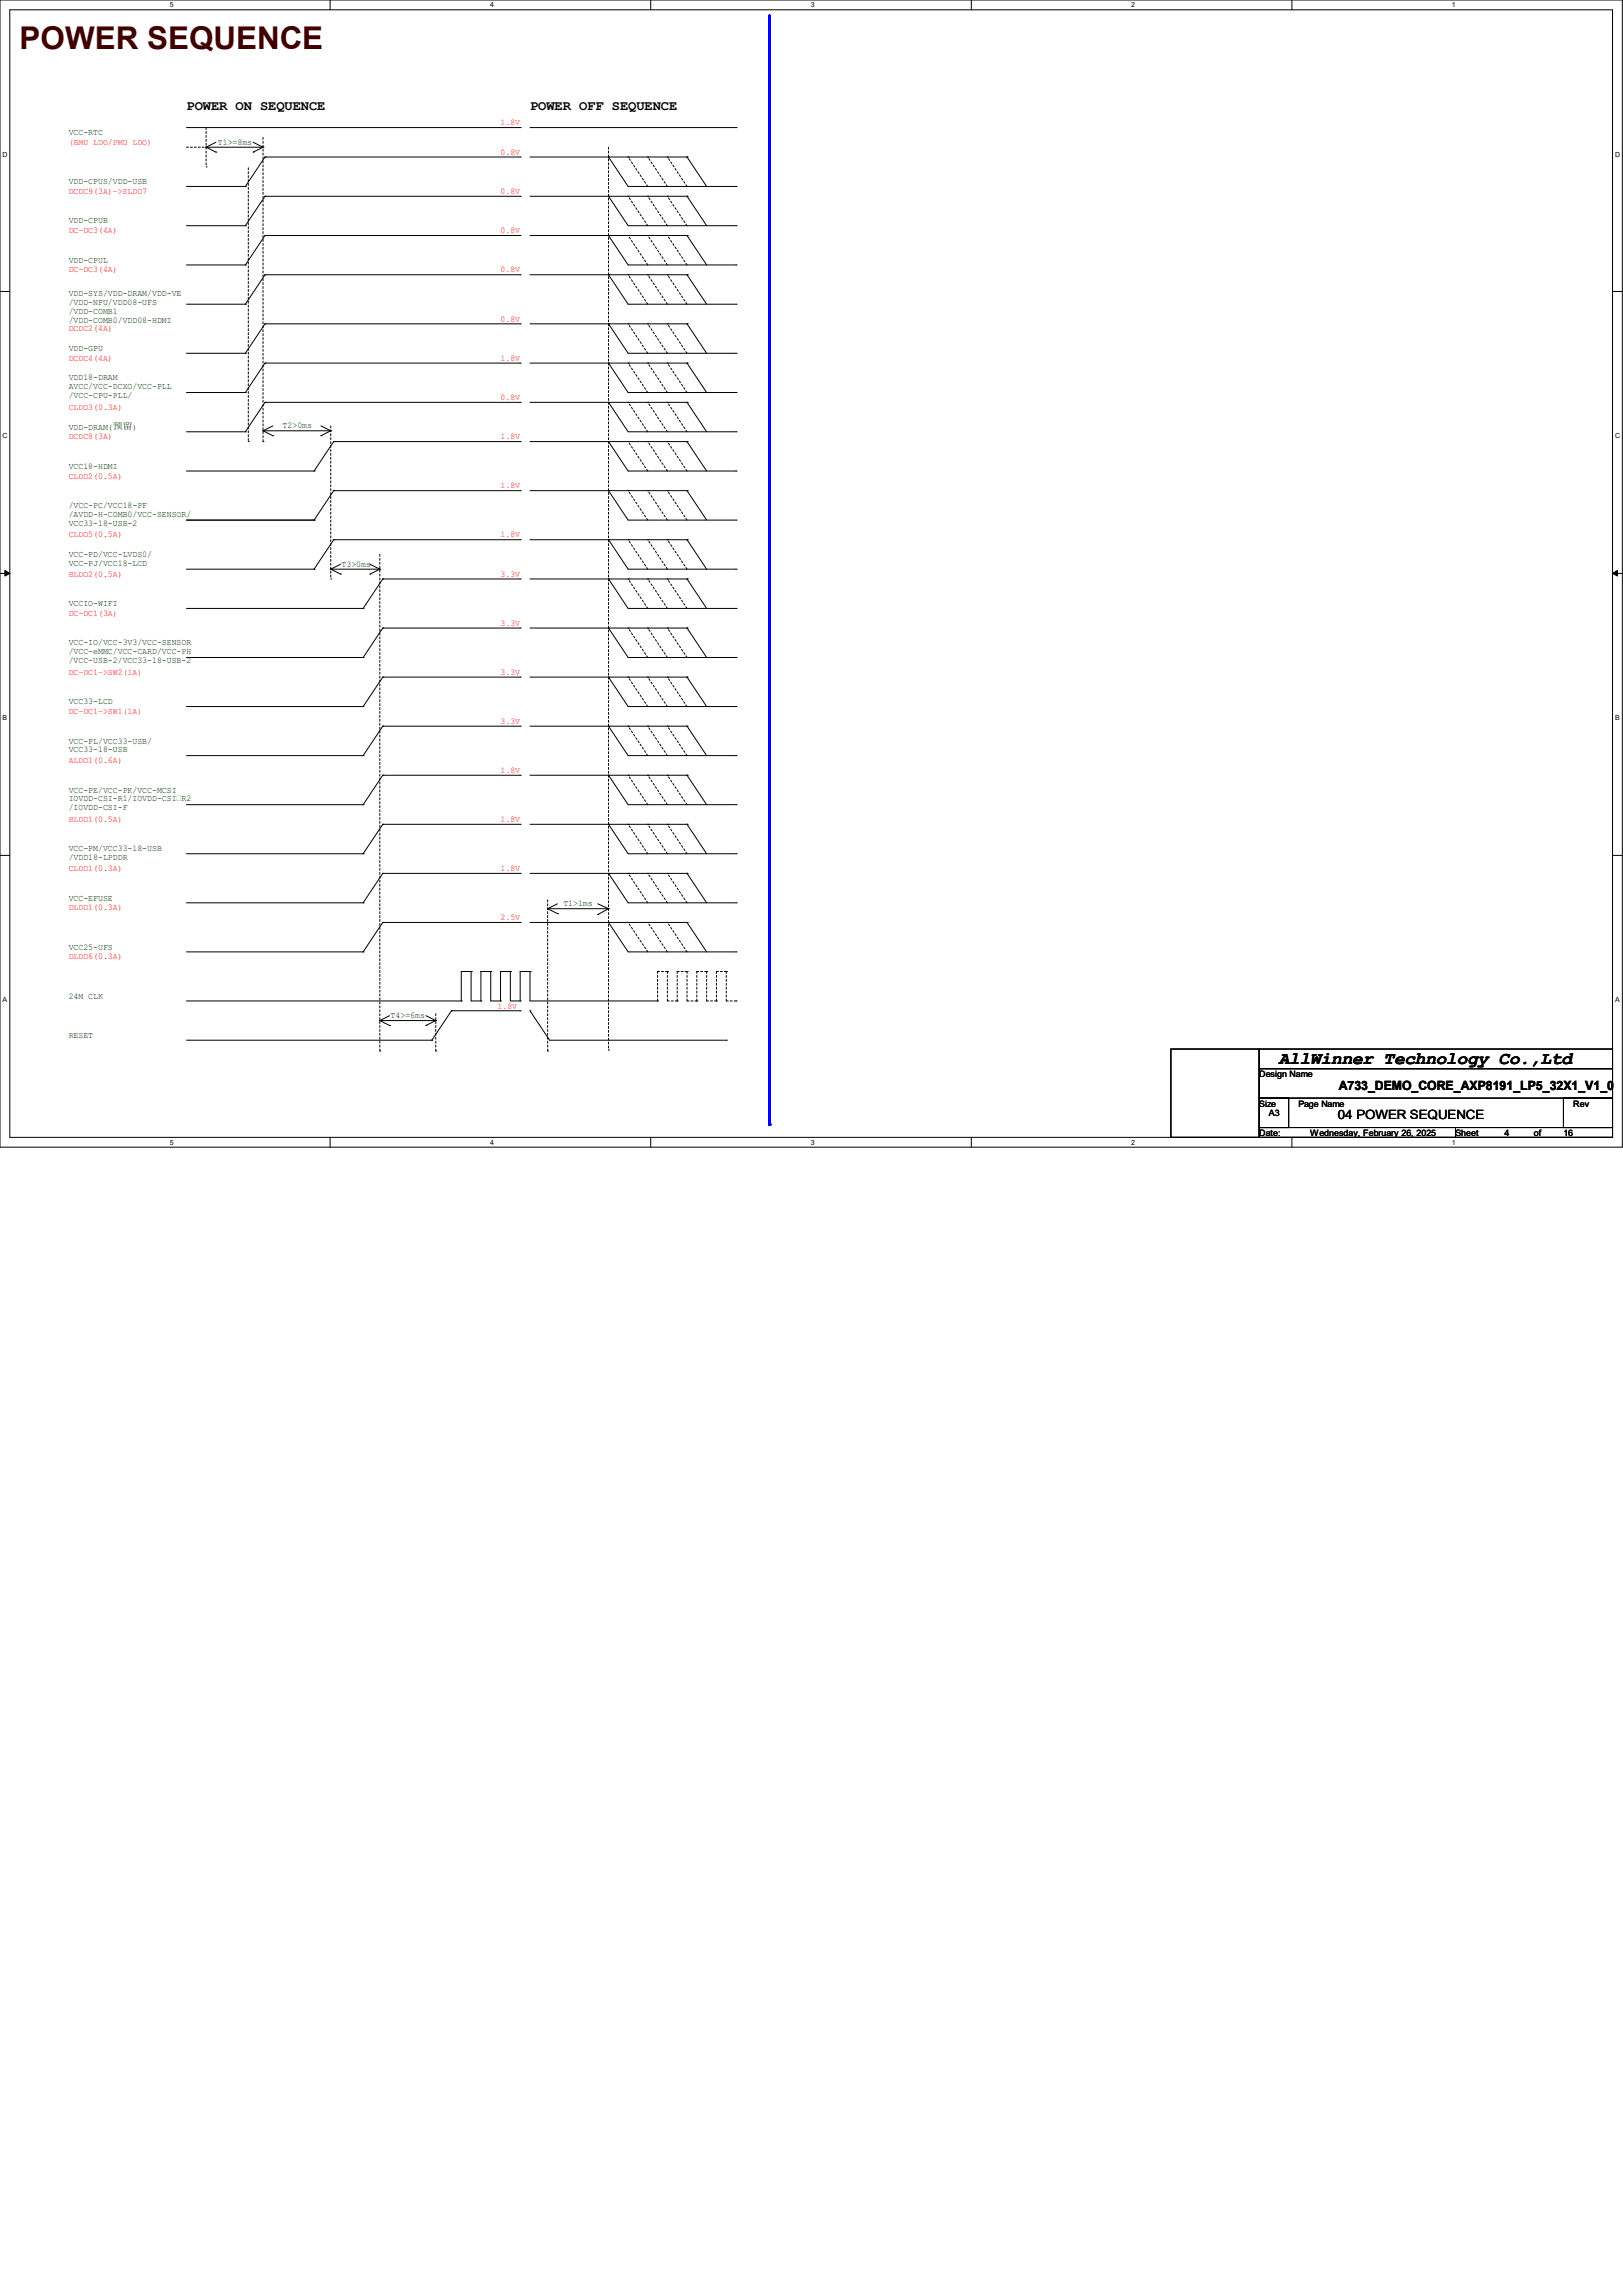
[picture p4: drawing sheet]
<svg xmlns="http://www.w3.org/2000/svg" width="210mm" height="297mm" viewBox="0 0 210 297" stroke-linecap="round" stroke-linejoin="round" font-family="sans-serif">
<defs><g id="words">
<text font-size="4.1" fill="#400000" x="2.5" y="6.3">POWER SEQUENCE</text>
<text font-size="2.3" x="165.5" y="137.7">AllWinner Technology Co.,Ltd</text>
<g font-size="1.8">
<text x="24.1" y="14.2">POWER ON SEQUENCE</text>
<text x="68.6" y="14.2">POWER OFF SEQUENCE</text>
</g>
<g font-size="1.7">
<text x="173.2" y="141.1">A733_DEMO_CORE_AXP8191_LP5_32X1_V1_0</text>
<text x="173.1" y="144.9">04 POWER SEQUENCE</text>
</g>
<g font-size="1.1" fill="#004000">
<text x="8.9" y="17.5">VCC-RTC</text>
<text x="8.9" y="23.8">VDD-CPUS/VDD-USB</text>
<text x="28.2" y="18.8">T1&gt;=8ms</text>
<text x="8.9" y="28.9">VDD-CPUB</text>
<text x="8.9" y="34">VDD-CPUL</text>
<text x="8.9" y="38.3">VDD-SYS/VDD-DRAM/VDD-VE</text>
<text x="8.9" y="39.5">/VDD-NPU/VDD08-UFS</text>
<text x="8.9" y="40.6">/VDD-COMB1</text>
<text x="8.9" y="41.7">/VDD-COMB0/VDD08-HDMI</text>
<text x="8.9" y="45.4">VDD-GPU</text>
<text x="8.9" y="49.2">VDD18-DRAM</text>
<text x="8.9" y="50.4">AVCC/VCC-DCXO/VCC-PLL</text>
<text x="8.9" y="51.5">/VCC-CPU-PLL/</text>
<text x="8.9" y="55.6">VDD-DRAM(预留)</text>
<text x="36.6" y="55.3">T2&gt;0ms</text>
<text x="8.9" y="60.7">VCC18-HDMI</text>
<text x="8.9" y="65.7">/VCC-PC/VCC18-PF</text>
<text x="8.9" y="66.9">/AVDD-H-COMB0/VCC-SENSOR/</text>
<text x="8.9" y="68">VCC33-18-USB-2</text>
<text x="8.9" y="72.1">VCC-PD/VCC-LVDS0/</text>
<text x="8.9" y="73.2">VCC-PJ/VCC18-LCD</text>
<text x="44.2" y="73.4">T3&gt;0ms</text>
<text x="8.9" y="83.5">VCC-IO/VCC-3V3/VCC-SENSOR</text>
<text x="8.9" y="78.4">VCCIO-WIFI</text>
<text x="8.9" y="84.7">/VCC-eMMC/VCC-CARD/VCC-PH</text>
<text x="8.9" y="85.8">/VCC-USB-2/VCC33-18-USB-2</text>
<text x="8.9" y="91.1">VCC33-LCD</text>
<text x="8.9" y="96.2">VCC-PL/VCC33-USB/</text>
<text x="8.9" y="97.4">VCC33-18-USB</text>
<text x="8.9" y="102.6">VCC-PE/VCC-PK/VCC-MCSI</text>
<text x="8.9" y="103.7">IOVDD-CSI-R1/IOVDD-CSI R2</text>
<text x="8.9" y="104.9">/IOVDD-CSI-F</text>
<text x="8.9" y="110.2">VCC-PM/VCC33-18-USB</text>
<text x="8.9" y="111.3">/VDD18-LPDDR</text>
<text x="8.9" y="116.5">VCC-EFUSE</text>
<text x="72.9" y="117.3">T1&gt;1ms</text>
<text x="8.9" y="122.9">VCC25-UFS</text>
<text x="8.9" y="129.2">24M CLK</text>
<text x="50.5" y="131.8">T4&gt;=6ms</text>
<text x="8.9" y="134.3">RESET</text>
</g>
<g font-size="1.1" fill="#f00">
<text x="64.8" y="16.2">1.8V</text>
<text x="8.9" y="18.8">(BMU LDO/PMU LDO)</text>
<text x="64.8" y="20">0.8V</text>
<text x="8.9" y="25.1">DCDC9(3A)-&gt;ELDO7</text>
<text x="64.8" y="25.1">0.8V</text>
<text x="8.9" y="35.3">DC-DC3(4A)</text>
<text x="8.9" y="30.2">DC-DC3(4A)</text>
<text x="64.8" y="30.2">0.8V</text>
<text x="64.8" y="35.3">0.8V</text>
<text x="64.8" y="41.6">0.8V</text>
<text x="8.9" y="42.9">DCDC2(4A)</text>
<text x="8.9" y="46.7">DCDC4(4A)</text>
<text x="64.8" y="46.7">1.8V</text>
<text x="8.9" y="53">CLDO3(0.3A)</text>
<text x="64.8" y="51.8">0.8V</text>
<text x="8.9" y="56.9">DCDC8(3A)</text>
<text x="64.8" y="56.9">1.8V</text>
<text x="8.9" y="61.9">CLDO2(0.5A)</text>
<text x="64.8" y="63.2">1.8V</text>
<text x="8.9" y="69.6">CLDO5(0.5A)</text>
<text x="64.8" y="69.6">1.8V</text>
<text x="8.9" y="74.6">BLDO2(0.5A)</text>
<text x="64.8" y="74.6">3.3V</text>
<text x="8.9" y="79.7">DC-DC1(3A)</text>
<text x="64.8" y="81">3.3V</text>
<text x="8.9" y="87.3">DC-DC1-&gt;SW2(1A)</text>
<text x="64.8" y="87.3">3.3V</text>
<text x="8.9" y="92.4">DC-DC1-&gt;SW1(1A)</text>
<text x="64.8" y="93.7">3.3V</text>
<text x="8.9" y="98.8">ALDO1(0.6A)</text>
<text x="64.8" y="100">1.8V</text>
<text x="8.9" y="106.4">BLDO1(0.5A)</text>
<text x="64.8" y="106.4">1.8V</text>
<text x="8.9" y="112.7">CLDO1(0.3A)</text>
<text x="64.8" y="112.7">1.8V</text>
<text x="8.9" y="117.8">DLDO1(0.3A)</text>
<text x="64.8" y="119.1">2.5V</text>
<text x="8.9" y="124.2">DLDO6(0.3A)</text>
<text x="64.4" y="130.6">1.8V</text>
</g>
<g font-size="1.1">
<text x="162.9" y="139.4">Design Name</text>
<text x="162.9" y="143.2">Size</text>
<text x="168" y="143.2">Page Name</text>
<text x="203.6" y="143.2">Rev</text>
<text x="162.9" y="147">Date:</text>
<text x="164.2" y="144.5">A3</text>
<text x="169.5" y="147">Wednesday, February 26, 2025</text>
<text x="188.3" y="147">Sheet</text>
<text x="194.7" y="147">4</text>
<text x="198.5" y="147">of</text>
<text x="202.3" y="147">16</text>
</g>
<g font-size=".9">
<text x="22" y=".9">5</text>
<text x="63.4" y=".9">4</text>
<text x="104.9" y=".9">3</text>
<text x="146.4" y=".9">2</text>
<text x="187.9" y=".9">1</text>
<text x=".3" y="20.3">D</text>
<text x="209" y="20.3">D</text>
<text x=".3" y="56.7">C</text>
<text x="209" y="56.7">C</text>
<text x=".3" y="93.2">B</text>
<text x="209" y="93.2">B</text>
<text x=".3" y="129.7">A</text>
<text x="209" y="129.7">A</text>
<text x="22" y="148.1">5</text>
<text x="63.4" y="148.1">4</text>
<text x="104.9" y="148.1">3</text>
<text x="146.4" y="148.1">2</text>
<text x="187.9" y="148.1">1</text>
</g>
</g></defs>
<path d="M0 0h209.9v148.5h-209.9zM1.3 1.3h207.4v145.9h-207.4z" fill="none" stroke="#000" stroke-width=".13"/>
<g fill="#fff">
<path d="M22 .1h.5v1h-.5z"/>
<path d="M22 147.3h.5v1h-.5z"/>
</g>
<path d="M42.7 0v1.3M42.7 147.2v1.3" fill="none" stroke="#000" stroke-width=".13"/>
<g fill="#fff">
<path d="M63.4 .1h.5v1h-.5z"/>
<path d="M63.4 147.3h.5v1h-.5z"/>
</g>
<path d="M84.2 0v1.3M84.2 147.2v1.3" fill="none" stroke="#000" stroke-width=".13"/>
<g fill="#fff">
<path d="M104.9 .1h.5v1h-.5z"/>
<path d="M104.9 147.3h.5v1h-.5z"/>
</g>
<path d="M125.7 0v1.3M125.7 147.2v1.3" fill="none" stroke="#000" stroke-width=".13"/>
<g fill="#fff">
<path d="M146.4 .1h.5v1h-.5z"/>
<path d="M146.4 147.3h.5v1h-.5z"/>
</g>
<path d="M167.2 0v1.3M167.2 147.2v1.3" fill="none" stroke="#000" stroke-width=".13"/>
<g fill="#fff">
<path d="M187.9 .1h.5v1h-.5z"/>
<path d="M187.9 147.3h.5v1h-.5z"/>
<path d="M.3 19.5h.7v1h-.7z"/>
<path d="M209 19.5h.6v1h-.6z"/>
<path d="M.3 55.9h.7v1h-.7z"/>
<path d="M209 55.9h.6v1h-.6z"/>
</g>
<path d="M0 37.7h1.3M208.7 37.7h1.2" fill="none" stroke="#000" stroke-width=".13"/>
<g fill="#fff">
<path d="M.3 92.4h.6v1h-.6z"/>
<path d="M209 92.4h.6v1h-.6z"/>
</g>
<path d="M0 74.2h1.3M208.7 74.2h1.2" fill="none" stroke="#000" stroke-width=".13"/>
<path d="M.6 73.8l.7 .4-.7 .3zM208.7 74.2l.6-.4v.7z" fill="#000" stroke="#000" stroke-width=".13"/>
<g fill="#fff">
<path d="M.3 128.9h.6v1h-.6z"/>
<path d="M209 128.9h.5v1h-.5z"/>
</g>
<path d="M24.1 16.5h43.2M67.3 16.5h.1M24.1 24.1h7.6M31.7 24.1h.1M34.3 20.3h.1M34.3 20.3l-2.6 3.8M34.3 20.3h33M67.3 20.3h.1M0 110.7h1.3M208.7 110.7h1.2" fill="none" stroke="#000" stroke-width=".13"/>
<path d="M24.1 19h2.6M26.7 19h.1M26.7 16.5v5.1M26.7 21.6h.1" fill="none" stroke="#000" stroke-width=".13" stroke-dasharray=".3 .3"/>
<path d="M99.6 2v143.5" fill="none" stroke="#00f" stroke-width=".38"/>
<circle cx="99.6" cy="145.5" r=".19" fill="#00f"/>
<g fill="none" stroke="#000" stroke-width=".13">
<path d="M26.7 19h.1M26.7 19h7.3M26.7 19l1.2 .7M27.9 19.7h.1M27.9 18.4l-1.2 .6M32.8 19.7h.1M32.8 18.4l1.2 .6M34 19h.1M34 19l-1.2 .7M68.6 16.5h26.6M95.2 16.5h.1M24.1 29.2h7.6"/>
<path d="M24.1 34.3h7.6M24.1 39.4h7.6M31.7 29.2h.1M31.7 34.3h.1M31.7 39.4h.1M34.3 25.4h.1M34.3 30.5h.1M34.3 35.6h.1M34.3 25.4l-2.6 3.8M34.3 25.4h33M34.3 30.5h33M34.3 30.5l-2.6 3.8"/>
<path d="M34.3 35.6h33M34.3 35.6l-2.6 3.8M67.3 25.4h.1M67.3 30.5h.1M67.3 35.6h.1M68.6 25.4h20.3M68.6 30.5h20.3M68.6 35.6h20.3M68.6 20.3h20.3M78.7 25.4h.1M78.7 30.5h.1M78.7 35.6h.1"/>
<path d="M78.7 20.3h.1M78.7 25.4l2.6 3.8h13.9M78.7 30.5l2.6 3.8h13.9M78.7 35.6l2.6 3.8h13.9M78.7 20.3l2.6 3.8h13.9M88.9 25.4h.1M88.9 30.5h.1M88.9 35.6h.1M88.9 20.3h.1M88.9 25.4l2.5 3.8M88.9 30.5l2.5 3.8M88.9 35.6l2.5 3.8"/>
<path d="M88.9 20.3l2.5 3.8M95.2 29.2h.1M95.2 34.3h.1M95.2 39.4h.1M95.2 24.1h.1M24.1 50.8h7.6M24.1 45.7h7.6M24.1 55.9h7.6M31.7 50.8h.1M31.7 45.7h.1M31.7 55.9h.1M34 55.8h.1"/>
<path d="M34 55.8h8.8M34 55.8l1.3 .6M34.3 41.9h.1M34.3 52.1h.1M34.3 47h.1M34.3 47h33M34.3 41.9h33M34.3 41.9l-2.6 3.8M34.3 52.1l-2.6 3.8M34.3 52.1h33M34.3 47l-2.6 3.8M35.3 56.4h.1"/>
<path d="M35.3 55.1l-1.3 .7M41.5 56.4h.1M41.5 55.1l1.3 .7M42.8 55.8h.1M42.8 55.8l-1.3 .6M43.2 57.1h.1M43.2 57.1l-2.6 3.9M43.2 57.1h24.1M67.3 47h.1M67.3 41.9h.1M67.3 52.1h.1M67.3 57.1h.1"/>
<path d="M68.6 47h20.3M68.6 41.9h20.3M68.6 52.1h20.3M68.6 57.1h20.3M78.7 41.9h.1M78.7 47h.1M78.7 52.1h.1M78.7 57.1h.1M78.7 47l2.6 3.8h13.9M78.7 41.9l2.6 3.8h13.9M78.7 52.1l2.6 3.8h13.9M78.7 57.1l2.6 3.9h13.9"/>
<path d="M88.9 41.9h.1M88.9 47h.1M88.9 52.1h.1M88.9 57.1h.1M88.9 57.1l2.5 3.9M88.9 41.9l2.5 3.8M88.9 47l2.5 3.8M88.9 52.1l2.5 3.8M95.2 45.7h.1M95.2 50.8h.1M95.2 55.9h.1M24.1 61h16.5"/>
<path d="M24.1 67.3h16.5M24.1 73.7h16.5M24.1 78.7h22.9M40.6 61h.1M40.6 67.3h.1M40.6 73.7h.1M42.8 73.7h.1M42.8 73.7h6.3M42.8 73.7l1.3 .6M43.2 63.5h.1M43.2 69.8h.1M43.2 63.5h24.1"/>
<path d="M43.2 63.5l-2.6 3.8M43.2 69.8l-2.6 3.9M43.2 69.8h24.1M44.1 74.3h.1M44.1 73l-1.3 .7M47 78.7h.1M47.9 74.3h.1M47.9 73l1.2 .7M49.1 73.7h.1M49.1 73.7l-1.2 .6M49.5 74.9h.1M49.5 74.9l-2.5 3.8"/>
<path d="M49.5 74.9h17.8M67.3 63.5h.1M67.3 69.8h.1M67.3 74.9h.1M68.6 63.5h20.3M68.6 69.8h20.3M68.6 74.9h20.3M78.7 63.5h.1M78.7 69.8h.1M78.7 74.9h.1M78.7 63.5l2.6 3.8h13.9M78.7 69.8l2.6 3.9h13.9"/>
<path d="M78.7 74.9l2.6 3.8h13.9M88.9 63.5h.1M88.9 69.8h.1M88.9 74.9h.1M88.9 63.5l2.5 3.8M88.9 69.8l2.5 3.9M88.9 74.9l2.5 3.8M95.2 61h.1M95.2 67.3h.1M95.2 73.7h.1M95.2 78.7h.1M24.1 85.1h22.9"/>
<path d="M24.1 91.4h22.9M24.1 97.8h22.9M47 85.1h.1M47 91.4h.1M47 97.8h.1M49.5 81.3h.1M49.5 87.6h.1M49.5 94h.1M49.5 81.3h17.8M49.5 81.3l-2.5 3.8M49.5 87.6h17.8M49.5 87.6l-2.5 3.8"/>
<path d="M49.5 94l-2.5 3.8M49.5 94h17.8M67.3 81.3h.1M67.3 87.6h.1M67.3 94h.1M68.6 81.3h20.3M68.6 87.6h20.3M68.6 94h20.3M78.7 81.3h.1M78.7 87.6h.1M78.7 94h.1M78.7 81.3l2.6 3.8h13.9"/>
<path d="M78.7 87.6l2.6 3.8h13.9M78.7 94l2.6 3.8h13.9M88.9 81.3h.1M88.9 87.6h.1M88.9 94h.1M88.9 81.3l2.5 3.8M88.9 87.6l2.5 3.8M88.9 94l2.5 3.8M95.2 85.1h.1M95.2 91.4h.1M95.2 97.8h.1M24.1 104.1h22.9"/>
<path d="M24.1 110.5h22.9M24.1 116.8h22.9M47 104.1h.1M47 110.5h.1M47 116.8h.1M49.5 100.3h.1M49.5 106.7h.1M49.5 113h.1M49.5 119.4h.1M49.5 100.3l-2.5 3.8M49.5 100.3h17.8M49.5 106.7h17.8"/>
<path d="M49.5 106.7l-2.5 3.8M49.5 113l-2.5 3.8M49.5 113h17.8M49.5 119.4h17.8M49.5 119.4l-2.5 3.8M67.3 100.3h.1M67.3 106.7h.1M67.3 113h.1M67.3 119.4h.1M68.6 100.3h20.3M68.6 106.7h20.3M68.6 113h20.3"/>
<path d="M68.6 119.4h20.3M70.9 117.6h.1M70.9 117.6h7.8M70.9 117.6l1.2 .6M72.1 118.2h.1M72.1 117l-1.2 .6M77.3 118.4h.1M77.3 117l1.4 .6M78.7 100.3h.1M78.7 106.7h.1M78.7 113h.1M78.7 119.4h.1"/>
<path d="M78.7 117.6h.1M78.7 100.3l2.6 3.8h13.9M78.7 106.7l2.6 3.8h13.9M78.7 113l2.6 3.8h13.9M78.7 119.4l2.6 3.8h13.9M78.7 117.6l-1.4 .8M88.9 100.3h.1M88.9 106.7h.1M88.9 113h.1M88.9 119.4h.1M88.9 100.3l2.5 3.8M88.9 106.7l2.5 3.8"/>
<path d="M88.9 113l2.5 3.8M88.9 119.4l2.5 3.8M95.2 104.1h.1M95.2 110.5h.1M95.2 116.8h.1M24.1 123.2h22.9M24.1 134.6h31.8M24.1 129.5h35.6M47 123.2h.1M49.1 132.1h.1M49.1 132.1h7.3M49.1 132.1l1.3 .6"/>
<path d="M50.4 132.7h.1M50.4 131.4l-1.3 .7M55.1 132.7h.1M55.1 131.4l1.3 .7M55.9 134.6h.1M56.4 132.1h.1M56.4 132.1l-1.3 .6M58.4 130.8h.1M58.4 130.8l-2.5 3.8M58.4 130.8h8.9M59.7 129.5h.1M59.7 125.7h.1"/>
<path d="M59.7 125.7v3.8M59.7 125.7h1.3M61 125.7h.1M61 125.7v3.8h1.2M62.2 129.5h.1M62.2 125.7h.1M62.2 125.7h1.3M62.2 125.7v3.8M63.5 125.7h.1M63.5 125.7v3.8h1.3M64.8 129.5h.1M64.8 125.7h.1"/>
<path d="M64.8 125.7h1.2M64.8 125.7v3.8M66 125.7h.1M66 125.7v3.8h1.3M67.3 130.8h.1M67.3 129.5h.1M67.3 125.7h.1M67.3 125.7h1.3M67.3 125.7v3.8M68.6 125.7h.1M68.6 130.8h.1M68.6 130.8l2.5 3.8h22.9"/>
<path d="M68.6 125.7v3.8h16.5M85.1 129.5h.1M94 134.6h.1M95.2 123.2h.1M151.5 135.8h11.4v11.4h-11.4zM162.9 135.8h45.8v2.5h-45.8zM162.9 138.3h45.8v3.8h-45.8zM162.9 142.1h3.9v3.8h-3.9zM162.9 145.9h25.4v1.3h-25.4zM188.3 145.9h20.4v1.3h-20.4zM202.3 142.1h6.4v3.8h-6.4z"/>
</g>
<g fill="none" stroke="#000" stroke-width=".13" stroke-dasharray=".3 .3">
<path d="M34 17.8v39.3M78.7 19v116.9M32.1 21.7v35.4M81.3 25.4h.1M81.3 30.5h.1M81.3 35.6h.1M81.3 20.3h.1M83.8 29.2l-2.5-3.8M83.8 25.4h.1M83.8 34.3l-2.5-3.8M83.8 30.5h.1M83.8 39.4l-2.5-3.8"/>
<path d="M83.8 35.6h.1M83.8 24.1l-2.5-3.8M83.8 20.3h.1M86.4 29.2l-2.6-3.8M86.4 25.4h.1M86.4 34.3l-2.6-3.8M86.4 30.5h.1M86.4 39.4l-2.6-3.8M86.4 35.6h.1M86.4 24.1l-2.6-3.8M86.4 20.3h.1M88.9 29.2l-2.5-3.8"/>
<path d="M88.9 34.3l-2.5-3.8M88.9 39.4l-2.5-3.8M88.9 24.1l-2.5-3.8M32.1 57.1h.1M34 57.1h.1M42.8 55.1v19.8M81.3 41.9h.1M81.3 47h.1M81.3 52.1h.1M81.3 57.1h.1M83.8 45.7l-2.5-3.8M83.8 41.9h.1"/>
<path d="M83.8 50.8l-2.5-3.8M83.8 47h.1M83.8 55.9l-2.5-3.8M83.8 52.1h.1M83.8 57.1h.1M86.4 45.7l-2.6-3.8M86.4 41.9h.1M86.4 50.8l-2.6-3.8M86.4 47h.1M86.4 55.9l-2.6-3.8M86.4 52.1h.1M86.4 57.1h.1"/>
<path d="M88.9 45.7l-2.5-3.8M88.9 50.8l-2.5-3.8M88.9 55.9l-2.5-3.8M42.8 74.9h.1M49.1 71.8v64.2M81.3 63.5h.1M81.3 69.8h.1M81.3 74.9h.1M83.8 61l-2.5-3.9M83.8 67.3l-2.5-3.8M83.8 63.5h.1M83.8 73.7l-2.5-3.9"/>
<path d="M83.8 69.8h.1M83.8 78.7l-2.5-3.8M83.8 74.9h.1M86.4 61l-2.6-3.9M86.4 67.3l-2.6-3.8M86.4 63.5h.1M86.4 73.7l-2.6-3.9M86.4 69.8h.1M86.4 78.7l-2.6-3.8M86.4 74.9h.1M88.9 61l-2.5-3.9M88.9 67.3l-2.5-3.8"/>
<path d="M88.9 73.7l-2.5-3.9M88.9 78.7l-2.5-3.8M81.3 81.3h.1M81.3 87.6h.1M81.3 94h.1M83.8 85.1l-2.5-3.8M83.8 81.3h.1M83.8 91.4l-2.5-3.8M83.8 87.6h.1M83.8 97.8l-2.5-3.8M83.8 94h.1M86.4 85.1l-2.6-3.8"/>
<path d="M86.4 81.3h.1M86.4 91.4l-2.6-3.8M86.4 87.6h.1M86.4 97.8l-2.6-3.8M86.4 94h.1M88.9 85.1l-2.5-3.8M88.9 91.4l-2.5-3.8M88.9 97.8l-2.5-3.8M70.9 116.5v19.5M81.3 100.3h.1M81.3 106.7h.1M81.3 113h.1"/>
<path d="M81.3 119.4h.1M83.8 104.1l-2.5-3.8M83.8 100.3h.1M83.8 110.5l-2.5-3.8M83.8 106.7h.1M83.8 116.8l-2.5-3.8M83.8 113h.1M83.8 119.4h.1M86.4 104.1l-2.6-3.8M86.4 100.3h.1M86.4 110.5l-2.6-3.8M86.4 106.7h.1"/>
<path d="M86.4 116.8l-2.6-3.8M86.4 113h.1M86.4 119.4h.1M88.9 104.1l-2.5-3.8M88.9 110.5l-2.5-3.8M88.9 116.8l-2.5-3.8M49.1 136h.1M56.4 131.2v4.8M56.4 136h.1M70.9 136h.1M78.7 135.9h.1M83.8 123.2l-2.5-3.8"/>
<path d="M86.4 123.2l-2.6-3.8M88.9 123.2l-2.5-3.8"/>
</g>
<g fill="none" stroke="#000" stroke-width=".13" stroke-dasharray=".3">
<path d="M85.1 125.7h1.3M85.1 129.5v-3.8M85.1 125.7h.1M86.4 129.5v-3.8M86.4 125.7h.1M86.4 129.5h1.2M87.6 129.5h.1M87.6 129.5v-3.8M87.6 125.7h.1M87.6 125.7h1.3M88.9 129.5v-3.8M88.9 125.7h.1"/>
<path d="M88.9 129.5h1.3M90.2 129.5h.1M90.2 129.5v-3.8M90.2 125.7h.1M90.2 125.7h1.2M91.4 129.5v-3.8M91.4 125.7h.1M91.4 129.5h1.3M92.7 129.5h.1M92.7 129.5v-3.8M92.7 125.7h.1M92.7 125.7h1.3"/>
<path d="M94 129.5v-3.8M94 125.7h.1M94 129.5h1.2M95.2 129.5h.1"/>
</g>
<use href="#words"/>
</svg>
